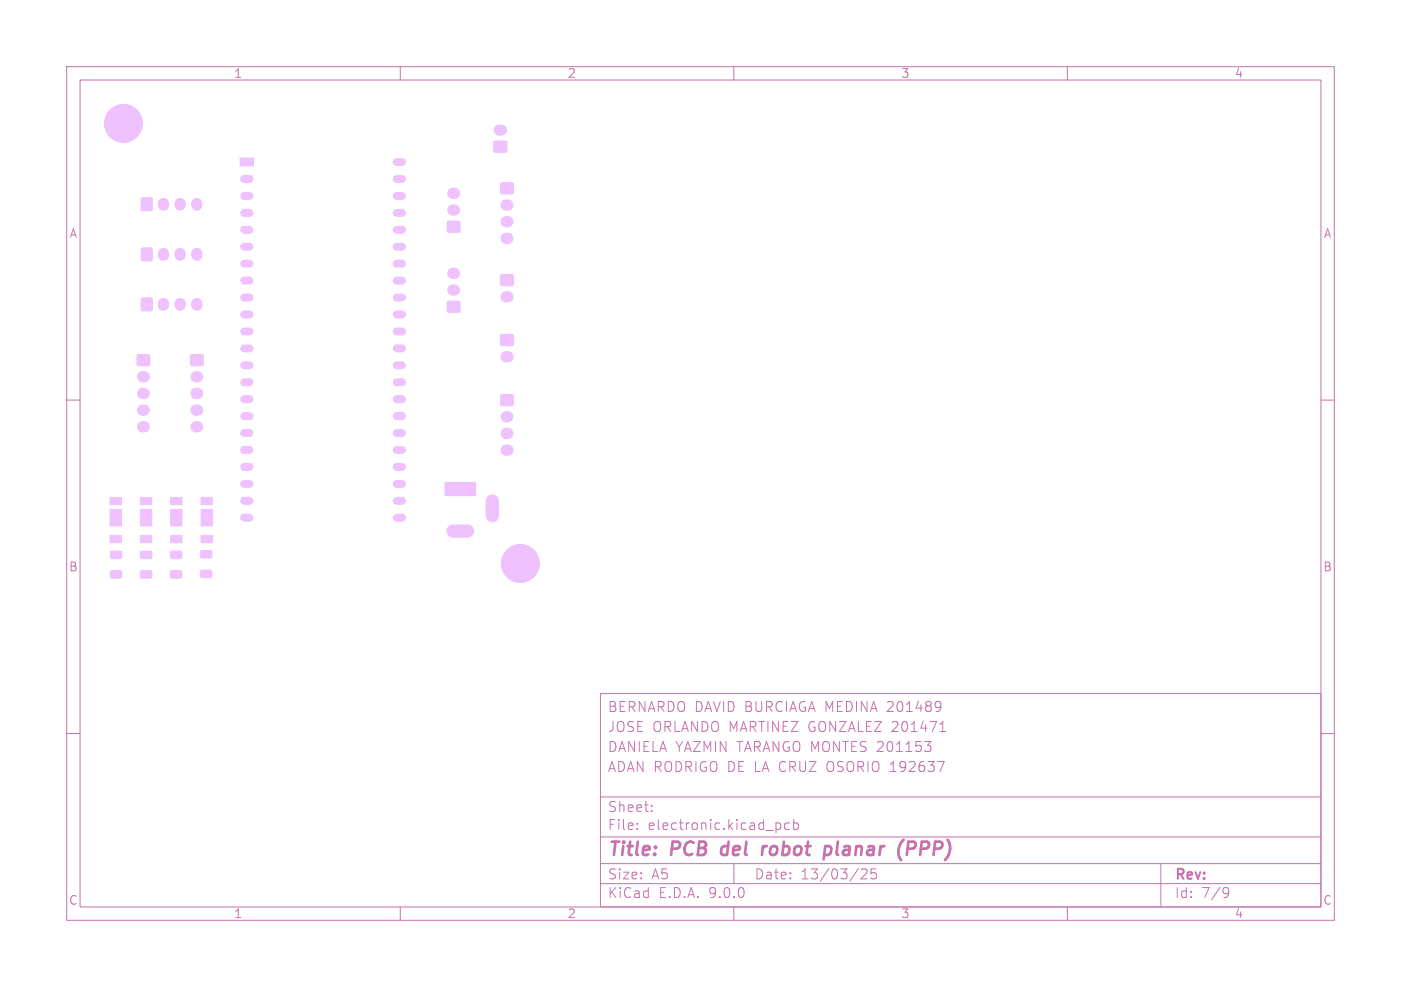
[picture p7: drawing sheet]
<svg xmlns="http://www.w3.org/2000/svg" width="210mm" height="148mm" viewBox="0 0 210 148" stroke-linecap="round" stroke-linejoin="round" font-family="sans-serif">
<defs><g id="words">
<g font-size="2.8" fill="#c872ab">
<text x="91" y="128.9">Title:</text>
<text x="100.7" y="128.9">PCB</text>
<text x="109" y="128.9">del</text>
<text x="115.9" y="128.9">robot</text>
<text x="126" y="128.9">planar</text>
<text x="137.9" y="128.9">(PPP)</text>
</g>
<g font-size="2.1" fill="#c872ab">
<text x="91" y="107">BERNARDO DAVID BURCIAGA MEDINA 201489</text>
<text x="91" y="113">DANIELA YAZMIN TARANGO MONTES 201153</text>
<text x="91" y="110">JOSE ORLANDO MARTINEZ GONZALEZ 201471</text>
<text x="91" y="116">ADAN RODRIGO DE LA CRUZ</text>
<text x="124.3" y="116">OSORIO 192637</text>
<text x="91" y="124.7">File:</text>
<text x="91" y="122">Sheet:</text>
<text x="97.1" y="124.7">electronic.kicad_pcb</text>
<text x="91" y="134.9">KiCad</text>
<text x="91" y="132.1">Size:</text>
<text x="97.7" y="132.1">A5</text>
<text x="98.7" y="134.9">E.D.A.</text>
<text x="106.3" y="134.9">9.0.0</text>
<text x="113" y="132.1">Date:</text>
<text x="120" y="132.1">13/03/25</text>
<text x="176" y="132.3">Rev:</text>
<text x="176" y="134.9">Id:</text>
<text x="180.1" y="134.9">7/9</text>
</g>
<g font-size="1.8" fill="#c872ab">
<text x="35" y="11.9">1</text>
<text x="85" y="11.9">2</text>
<text x="135" y="11.9">3</text>
<text x="185" y="11.9">4</text>
<text x="10.3" y="35.9">A</text>
<text x="198.4" y="35.9">A</text>
<text x="10.3" y="85.9">B</text>
<text x="198.3" y="85.9">B</text>
<text x="10.3" y="135.9">C</text>
<text x="35" y="137.9">1</text>
<text x="85" y="137.9">2</text>
<text x="135" y="137.9">3</text>
<text x="185" y="137.9">4</text>
<text x="198.3" y="135.9">C</text>
</g>
</g></defs>
<g fill="none" stroke="#c872ab" stroke-width=".15">
<path d="M10 10h190v128h-190zM12 12h186v124h-186zM60 10v2M110 10v2M160 10v2M10 60h2M198 60h2M10 110h2M90 104h108v32h-108zM90 119.5h108M138.6 111.2h.9l-.5 .6M139.2 111.8l.3 .2v.4l-.3 .3"/>
<path d="M140.7 105.2l.3 .1a1.26 1.26 0 0 1-.2 1.2M140.9 109.7h.8M141 105.8l-.3 .3M141.2 108.4l.1-.2v1.5M198 110h2M60 136v2M90 132.5h108M90 129.5h108M90 125.5h108M95.5 124.2v.2M95.5 123.5v.1M97.7 121.5v.2"/>
<path d="M97.7 120.8v.1M110 136v2M110 129.5v3M116.5 123.4h.2l.3 .3v.5l-.3 .2h-.2M118.3 123.5l-.4-.1-.3 .3v.4l.1 .2h.6M119 123.5l.4-.1 .3 .3v.4l-.2 .2h-.5M119 122.9v1.5M129.9 130.4v.5l-.9 .9h1M130.6 130.3l-.1 .7 .2-.1h.5l.2 .2v.4l-.3 .3h-.4l-.2-.2M160 136v2M174 129.5v6.5M183.6 133.1h.3l.2 .1a.99 .99 0 0 1-.4 1.4h-.2"/>
<path d="M184.2 133.7l-.3 .3h-.3"/>
</g>
<path d="M108.3 127.1l-.2 .7 .3 .4M114.4 126.9l-.2 1.3M114.9 126.9a.59 .59 0 0 0-.6 .4M123.9 126.9l.6 .1 .1 .3-.1 .5-.4 .4M135.4 125.9l-.1 .1M137.1 126.3l-.2-.1h-.7l-.3 2M137.1 127.1l-.3 .2h-.8" fill="none" stroke="#c872ab" stroke-width=".4"/>
<g fill="#efc1ff" stroke="#efc1ff" stroke-width=".15">
<path d="M28.6 53.2h1.8v1.6h-1.8z"/>
<path d="M75.1 50.2h1.8v1.6h-1.8z"/>
<path d="M16.5 80.3h1.7v1.1h-1.7z"/>
<path d="M16.5 76.4h1.7v2.5h-1.7z"/>
<path d="M16.5 74.6h1.7v1.1h-1.7z"/>
<path d="M67.1 33.2h1.8v1.6h-1.8z"/>
<path d="M75.1 41.2h1.8v1.6h-1.8z"/>
<path d="M30.1 82.6h1.5l.2 .2v.7l-.3 .2h-1.3l-.2-.3z"/>
<path d="M30.1 85.6l1.5-.1 .2 .2v.8l-.3 .1h-1.3l-.2-.2z"/>
<path d="M25.6 80.3h1.7v1.1h-1.7z"/>
<path d="M25.6 76.4h1.7v2.5h-1.7z"/>
<path d="M25.6 74.6h1.7v1.1h-1.7z"/>
<path d="M21.2 29.7h1.6v1.8h-1.6z"/>
<path d="M21.2 44.7h1.6v1.8h-1.6z"/>
<path d="M21.1 82.7h1.5l.2 .2v.7l-.3 .2h-1.3l-.2-.3z"/>
<path d="M21.1 85.6h1.5l.2 .2v.7l-.3 .2h-1.3l-.2-.3z"/>
<path d="M21 80.3h1.8v1.1h-1.8z"/>
<path d="M21 76.4h1.8v2.5h-1.8z"/>
<path d="M21 74.6h1.8v1.1h-1.8z"/>
<path d="M66.7 72.3h4.6v2h-4.6z"/>
<path d="M75.1 27.5h1.8v1.5h-1.8z"/>
<path d="M36 23.7h2v1.2h-2z"/>
<path d="M67.1 45.2h1.8v1.6h-1.8z"/>
<path d="M21.2 37.2h1.6v1.8h-1.6z"/>
<path d="M25.6 82.7h1.5l.2 .2v.7l-.3 .2h-1.3l-.2-.3z"/>
<path d="M25.6 85.6h1.5l.2 .2v.7l-.3 .2h-1.3l-.2-.3z"/>
<path d="M75.1 59.2h1.8v1.6h-1.8z"/>
<path d="M30.2 80.3h1.6v1.1h-1.6z"/>
<path d="M30.2 76.4h1.6v2.5h-1.6z"/>
<path d="M30.2 74.6h1.6v1.1h-1.6z"/>
<path d="M16.6 82.7h1.5l.2 .2v.7l-.3 .2h-1.3l-.2-.3z"/>
<path d="M16.6 85.6h1.5l.2 .2v.7l-.3 .2h-1.3l-.2-.3z"/>
<path d="M20.6 53.2h1.8v1.6h-1.8z"/>
<path d="M74.1 21.2h1.8v1.6h-1.8z"/>
<circle cx="78" cy="84.5" r="1.8"/>
<circle cx="78" cy="84.5" r="2.85"/>
<circle cx="18.5" cy="18.5" r="1.8"/>
<circle cx="18.5" cy="18.5" r="2.85"/>
</g>
<g fill="none" stroke="#efc1ff" stroke-width="1.7">
<path d="M74.8 19.5h.3M24.5 30.5v.3M24.5 38v.3M27 30.5v.3M27 38v.3M29.5 30.5v.3M29.5 38v.3M67.9 31.5h.2M67.9 29h.2M75.9 30.8h.2M75.9 33.3h.2M75.9 35.8h.2"/>
<path d="M21.4 56.5h.2M21.4 59h.2M24.5 45.5v.3M27 45.5v.3M29.4 56.5h.2M29.4 59h.2M29.5 45.5v.3M67.9 43.5h.2M67.9 41h.2M75.8 53.5h.3M75.8 44.5h.3M21.4 61.5h.2"/>
<path d="M21.4 64h.2M29.4 61.5h.2M29.4 64h.2M75.9 62.5h.2M75.9 65h.2M75.9 67.5h.2"/>
</g>
<path d="M67.9 79.6h2.2M73.8 75.1v2.2" fill="none" stroke="#efc1ff" stroke-width="2"/>
<g fill="none" stroke="#efc1ff" stroke-width="1.2">
<path d="M36.6 26.8h.8M36.6 29.4h.8M36.6 31.9h.8M36.6 34.5h.8M36.6 37h.8M36.6 39.5h.8M59.5 26.8h.8M59.5 29.4h.8M59.5 31.9h.8M59.5 34.5h.8M59.5 37h.8M59.5 39.5h.8"/>
<path d="M59.5 24.3h.8M36.6 42.1h.8M36.6 44.6h.8M36.6 47.2h.8M36.6 49.7h.8M36.6 52.2h.8M36.6 54.8h.8M36.6 57.3h.8M36.6 59.9h.8M59.5 42.1h.8M59.5 44.6h.8M59.5 47.2h.8"/>
<path d="M59.5 49.7h.8M59.5 52.2h.8M59.5 54.8h.8M59.5 57.3h.8M59.5 59.9h.8M36.6 72.6h.8M36.6 75.1h.8M36.6 77.6h.8M36.6 62.4h.8M36.6 64.9h.8M36.6 67.5h.8M36.6 70h.8"/>
<path d="M59.5 62.4h.8M59.5 64.9h.8M59.5 67.5h.8M59.5 70h.8M59.5 72.6h.8M59.5 75.1h.8M59.5 77.6h.8"/>
</g>
<use href="#words"/>
</svg>
